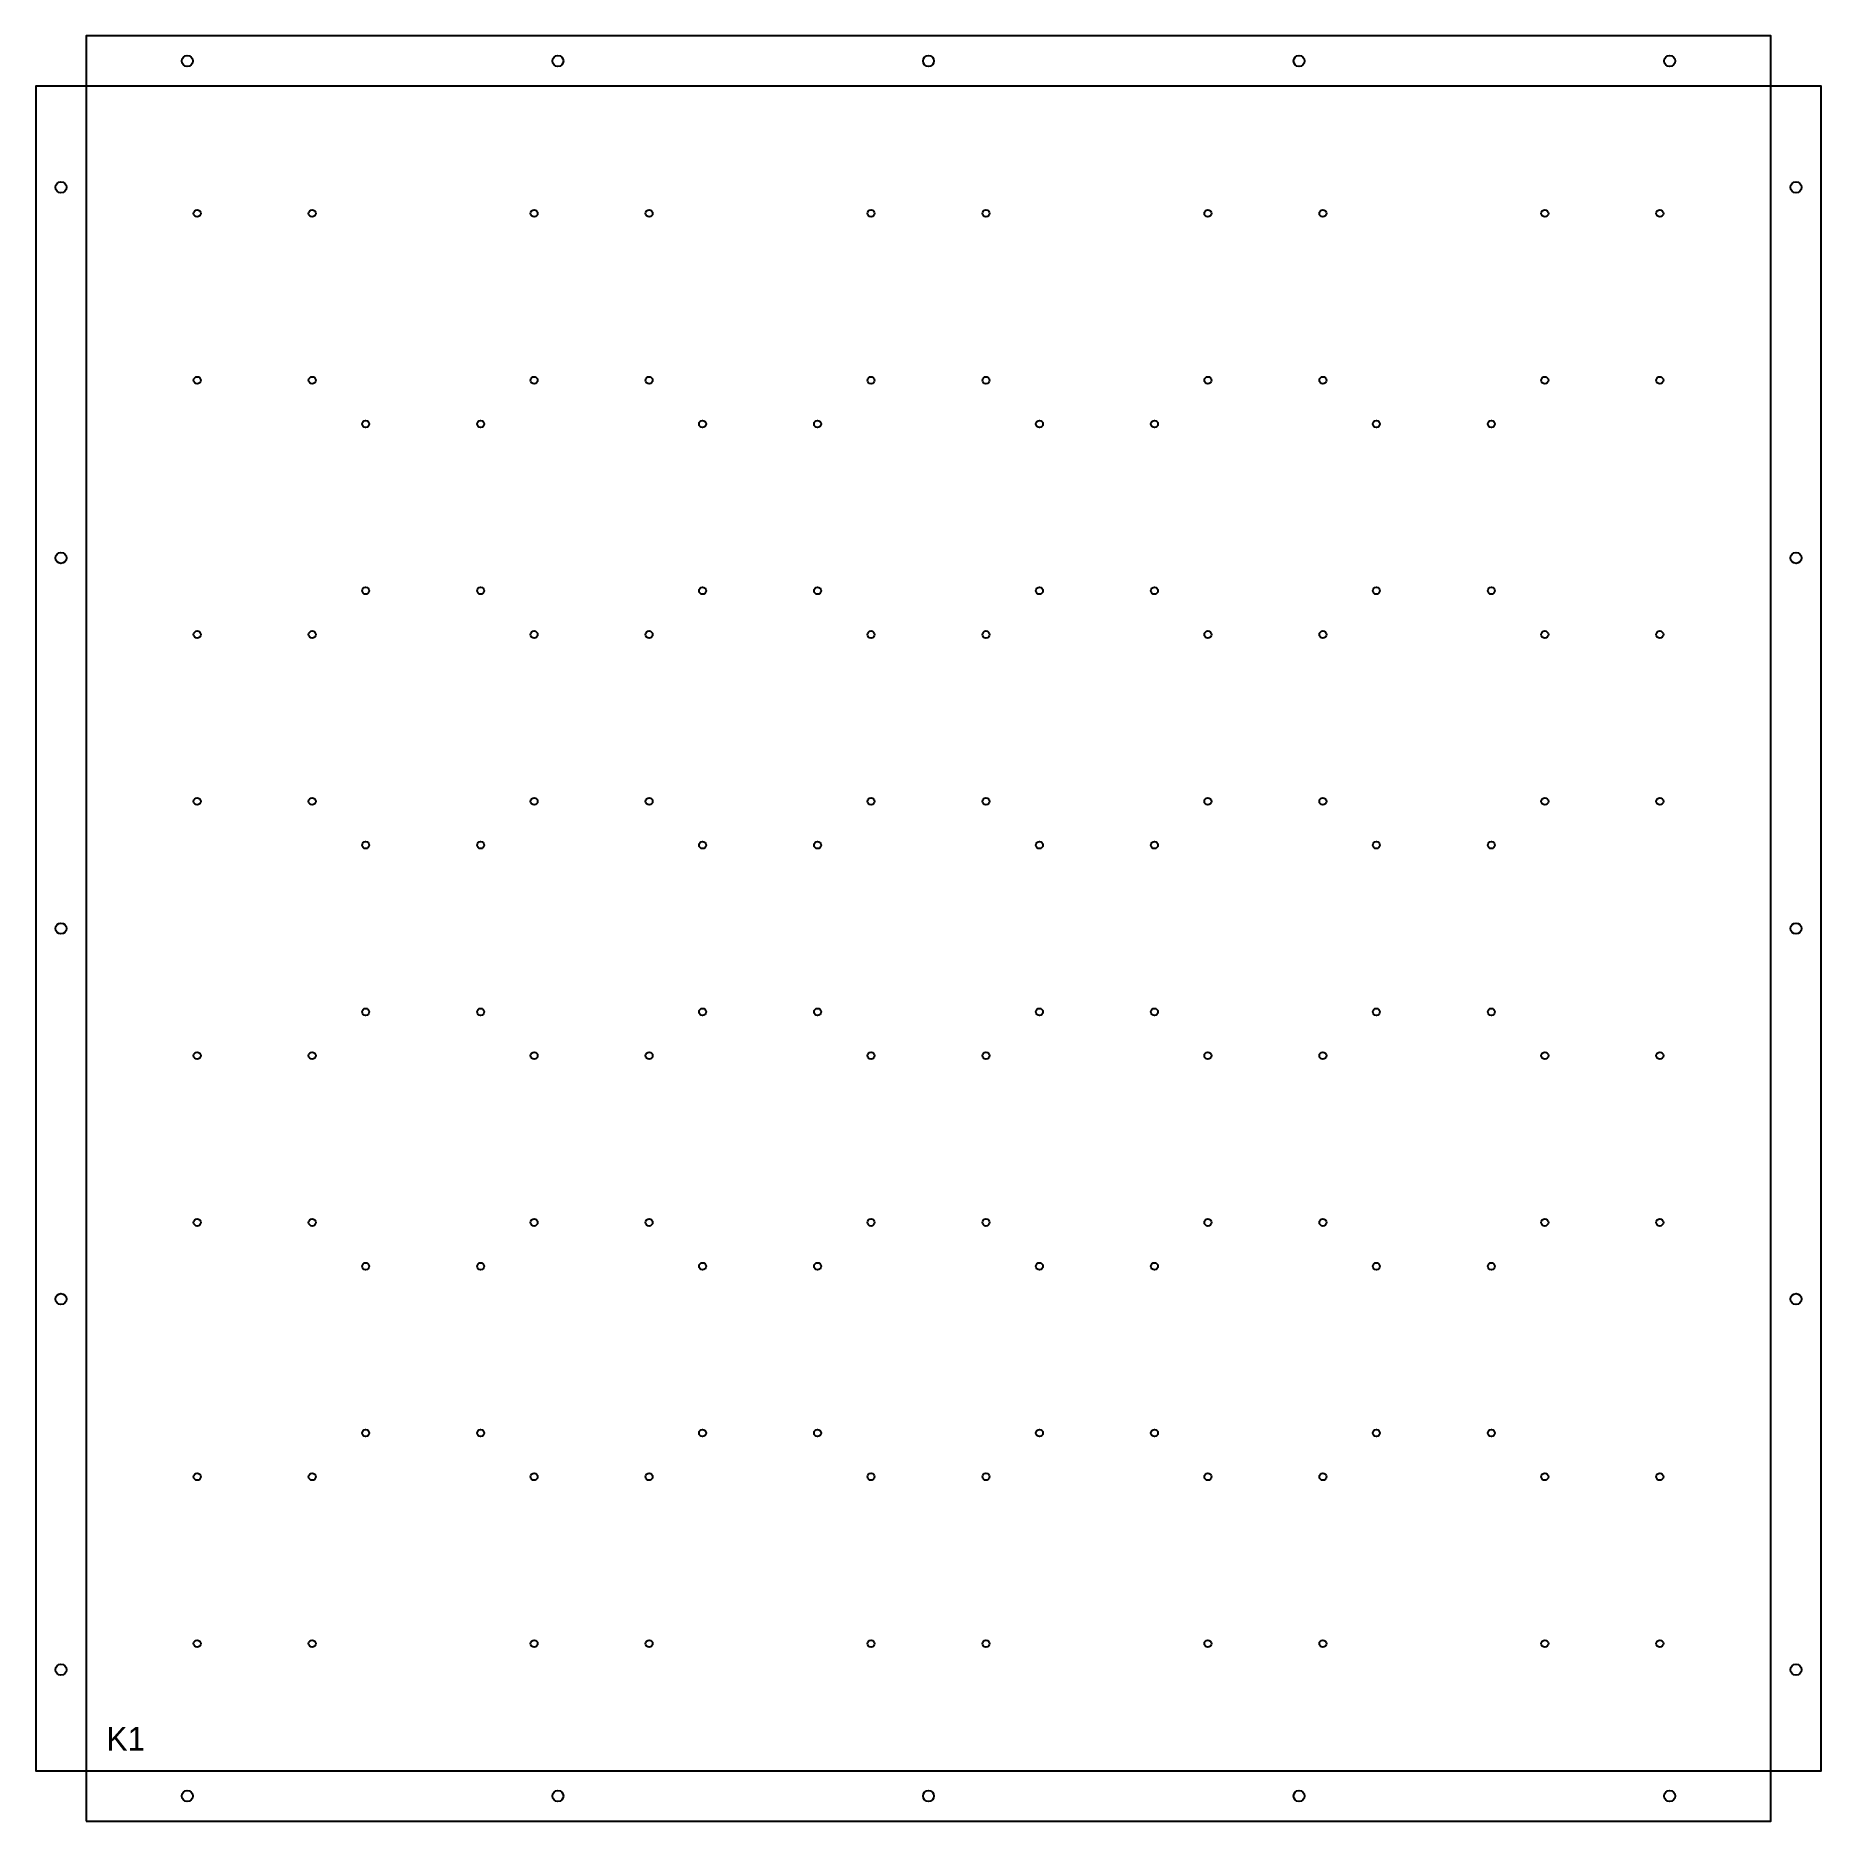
# Model space of a CAD drawing. Header units: millimetres. Extents: x 10 to 1253, y 10 to 2873.
# Drawn here: x 10 to 1070, y 10 to 1070 of the extents above; entities that cross this region are included whole.
import ezdxf

# ---------------------------------------------------------------- set-up
doc = ezdxf.new("R2010")
doc.units = ezdxf.units.MM
for name, color, linetype in [('BEND_IN', 6, 'CONTINUOUS'), ('CUT', 1, 'CONTINUOUS'), ('MARK', 5, 'CONTINUOUS')]:
    doc.layers.add(name, color=color, linetype=linetype)

msp = doc.modelspace()

# ---------------------------------------------------------------- linework, layer by layer
at = {"layer": 'BEND_IN'}
for p, q in [((1040, 1040), (40, 1040)), ((40, 1040), (40, 40)), ((1040, 40), (1040, 1040)), ((40, 40), (1040, 40))]:
    msp.add_line(p, q, dxfattribs=at)
at = {"layer": 'CUT'}
msp.add_lwpolyline([(40, 10), (1040, 10), (1040, 40), (1070, 40), (1070, 1040), (1040, 1040), (1040, 1070), (40, 1070), (40, 1040), (10, 1040), (10, 40), (40, 40)], close=True, dxfattribs=at)
for centre, radius in [((100, 1055), 3.25), ((320, 1055), 3.25), ((540, 1055), 3.25), ((760, 1055), 3.25), ((980, 1055), 3.25), ((25, 980), 3.25), ((1055, 980), 3.25), ((105.867, 964.518), 2.1), ((174.133, 964.518), 2.1), ((305.867, 964.518), 2.1), ((374.133, 964.518), 2.1), ((505.867, 964.518), 2.1), ((574.133, 964.518), 2.1), ((705.867, 964.518), 2.1), ((774.133, 964.518), 2.1), ((905.867, 964.518), 2.1), ((974.133, 964.518), 2.1), ((105.867, 865.482), 2.1), ((174.133, 865.482), 2.1), ((305.867, 865.482), 2.1), ((374.133, 865.482), 2.1), ((505.867, 865.482), 2.1), ((574.133, 865.482), 2.1), ((705.867, 865.482), 2.1), ((774.133, 865.482), 2.1), ((905.867, 865.482), 2.1), ((974.133, 865.482), 2.1), ((205.867, 839.518), 2.1), ((274.133, 839.518), 2.1), ((405.867, 839.518), 2.1), ((474.133, 839.518), 2.1), ((605.867, 839.518), 2.1), ((674.133, 839.518), 2.1), ((805.867, 839.518), 2.1), ((874.133, 839.518), 2.1), ((25, 760), 3.25), ((1055, 760), 3.25), ((205.867, 740.482), 2.1), ((274.133, 740.482), 2.1), ((405.867, 740.482), 2.1), ((474.133, 740.482), 2.1), ((605.867, 740.482), 2.1), ((674.133, 740.482), 2.1), ((805.867, 740.482), 2.1), ((874.133, 740.482), 2.1), ((105.867, 714.518), 2.1), ((174.133, 714.518), 2.1), ((305.867, 714.518), 2.1), ((374.133, 714.518), 2.1), ((505.867, 714.518), 2.1), ((574.133, 714.518), 2.1), ((705.867, 714.518), 2.1), ((774.133, 714.518), 2.1), ((905.867, 714.518), 2.1), ((974.133, 714.518), 2.1), ((105.867, 615.482), 2.1), ((174.133, 615.482), 2.1), ((305.867, 615.482), 2.1), ((374.133, 615.482), 2.1), ((505.867, 615.482), 2.1), ((574.133, 615.482), 2.1), ((705.867, 615.482), 2.1), ((774.133, 615.482), 2.1), ((905.867, 615.482), 2.1), ((974.133, 615.482), 2.1), ((205.867, 589.518), 2.1), ((274.133, 589.518), 2.1), ((405.867, 589.518), 2.1), ((474.133, 589.518), 2.1), ((605.867, 589.518), 2.1), ((674.133, 589.518), 2.1), ((805.867, 589.518), 2.1), ((874.133, 589.518), 2.1), ((25, 540), 3.25), ((1055, 540), 3.25), ((205.867, 490.482), 2.1), ((274.133, 490.482), 2.1), ((405.867, 490.482), 2.1), ((474.133, 490.482), 2.1), ((605.867, 490.482), 2.1), ((674.133, 490.482), 2.1), ((805.867, 490.482), 2.1), ((874.133, 490.482), 2.1), ((105.867, 464.518), 2.1), ((174.133, 464.518), 2.1), ((305.867, 464.518), 2.1), ((374.133, 464.518), 2.1), ((505.867, 464.518), 2.1), ((574.133, 464.518), 2.1), ((705.867, 464.518), 2.1), ((774.133, 464.518), 2.1), ((905.867, 464.518), 2.1), ((974.133, 464.518), 2.1), ((105.867, 365.482), 2.1), ((174.133, 365.482), 2.1), ((305.867, 365.482), 2.1), ((374.133, 365.482), 2.1), ((505.867, 365.482), 2.1), ((574.133, 365.482), 2.1), ((705.867, 365.482), 2.1), ((774.133, 365.482), 2.1), ((905.867, 365.482), 2.1), ((974.133, 365.482), 2.1), ((205.867, 339.518), 2.1), ((274.133, 339.518), 2.1), ((405.867, 339.518), 2.1), ((474.133, 339.518), 2.1), ((605.867, 339.518), 2.1), ((674.133, 339.518), 2.1), ((805.867, 339.518), 2.1), ((874.133, 339.518), 2.1), ((25, 320), 3.25), ((1055, 320), 3.25), ((205.867, 240.482), 2.1), ((274.133, 240.482), 2.1), ((405.867, 240.482), 2.1), ((474.133, 240.482), 2.1), ((605.867, 240.482), 2.1), ((674.133, 240.482), 2.1), ((805.867, 240.482), 2.1), ((874.133, 240.482), 2.1), ((105.867, 214.518), 2.1), ((174.133, 214.518), 2.1), ((305.867, 214.518), 2.1), ((374.133, 214.518), 2.1), ((505.867, 214.518), 2.1), ((574.133, 214.518), 2.1), ((705.867, 214.518), 2.1), ((774.133, 214.518), 2.1), ((905.867, 214.518), 2.1), ((974.133, 214.518), 2.1), ((105.867, 115.482), 2.1), ((174.133, 115.482), 2.1), ((305.867, 115.482), 2.1), ((374.133, 115.482), 2.1), ((505.867, 115.482), 2.1), ((574.133, 115.482), 2.1), ((705.867, 115.482), 2.1), ((774.133, 115.482), 2.1), ((905.867, 115.482), 2.1), ((974.133, 115.482), 2.1), ((25, 100), 3.25), ((1055, 100), 3.25), ((100, 25), 3.25), ((320, 25), 3.25), ((540, 25), 3.25), ((760, 25), 3.25), ((980, 25), 3.25)]:
    msp.add_circle(centre, radius, dxfattribs=at)

# ---------------------------------------------------------------- texts
at = {"layer": 'MARK'}
msp.add_text('K1', height=14, dxfattribs=at).set_placement((52, 52))

doc.saveas('drawing.dxf')
